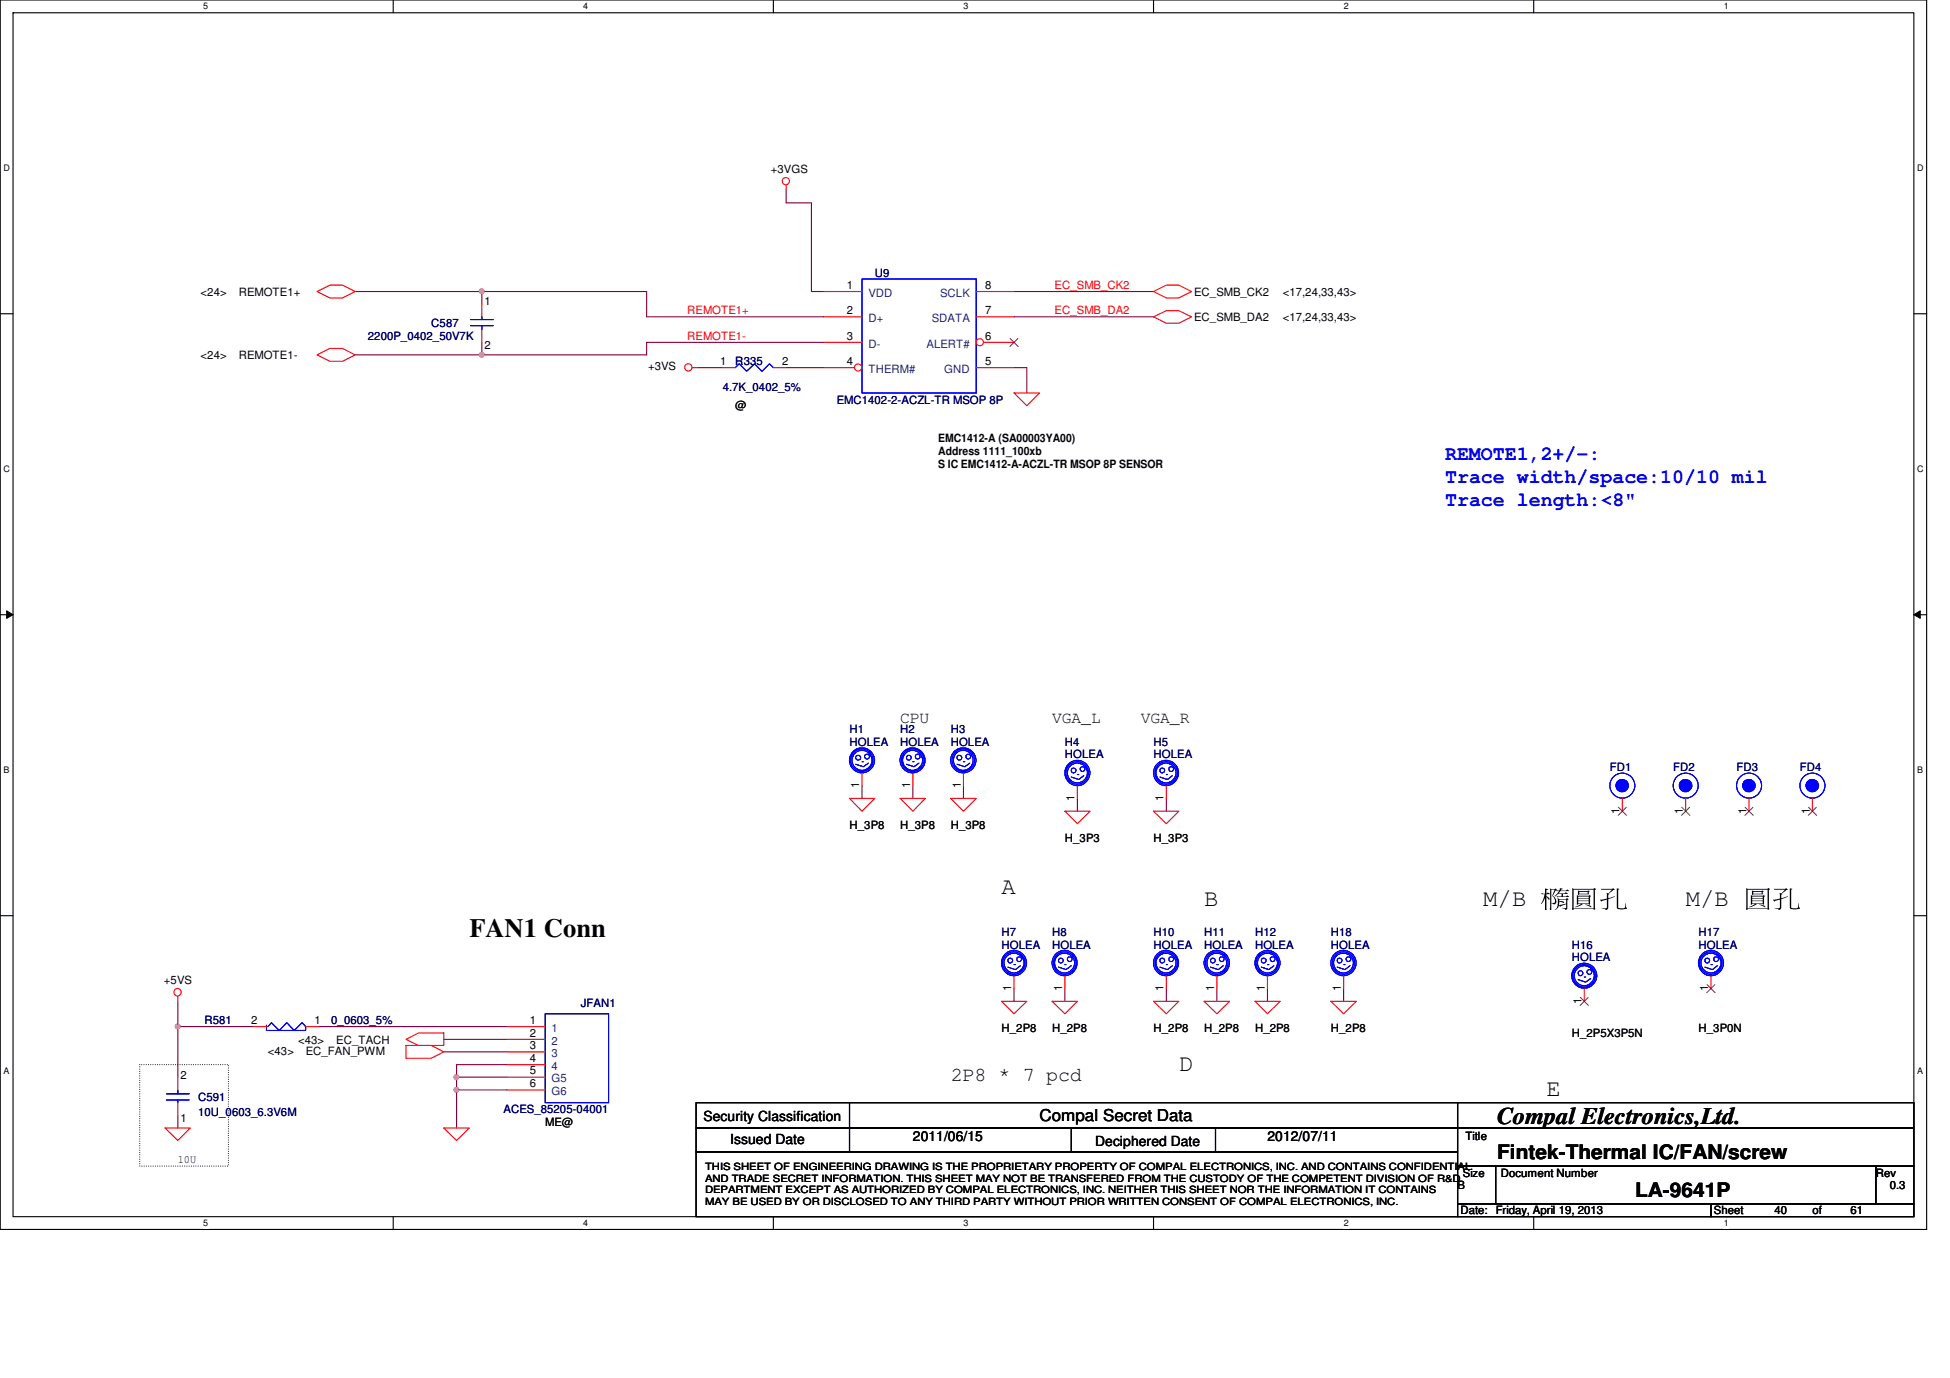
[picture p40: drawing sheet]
<svg xmlns="http://www.w3.org/2000/svg" width="297mm" height="210mm" viewBox="0 0 297 210" stroke-linecap="round" stroke-linejoin="round" font-family="sans-serif">
<defs><g id="words">
<text font-size="4" x="71.5" y="142.7">FAN1 Conn</text>
<g font-size="3.6">
<text x="152.6" y="136.1">A</text>
<text x="183.4" y="138">B</text>
<text x="225.9" y="138">M/B 橢橢橢</text>
<text x="256.8" y="138">M/B 橢橢</text>
<text x="179.6" y="163.2">D</text>
<text x="235.6" y="167">E</text>
<text x="228" y="171.3">Compal Electronics,Ltd.</text>
</g>
<g font-size="3" fill="#00f">
<text x="220.1" y="70.1">REMOTE1,2+/-:</text>
<text x="220.1" y="73.6">Trace width/space:10/10 mil</text>
<text x="220.1" y="77">Trace length:&lt;8&quot;</text>
</g>
<g font-size="3">
<text x="144.8" y="164.6">2P8 * 7 pcd</text>
<text x="228" y="176.6">Fintek-Thermal IC/FAN/screw</text>
<text x="249.1" y="182.4">LA-9641P</text>
</g>
<g font-size="2.5">
<text x="137.1" y="110.1">CPU</text>
<text x="160.3" y="110.1">VGA_L</text>
<text x="173.8" y="110.1">VGA_R</text>
<text x="158.4" y="170.8">Compal Secret Data</text>
</g>
<g font-size="2.1">
<text x="107.2" y="170.7">Security Classification</text>
<text x="139.1" y="173.8">2011/06/15</text>
<text x="193.1" y="173.8">2012/07/11</text>
<text x="111.2" y="174.3">Issued Date</text>
<text x="166.8" y="174.5">Deciphered Date</text>
</g>
<g font-size="1.7">
<text x="117.4" y="26.3">+3VGS</text>
<text x="30.6" y="45">&lt;24&gt;</text>
<text x="36.4" y="45">REMOTE1+</text>
<text x="73.8" y="46.5">1</text>
<text x="129" y="44">1</text>
<text x="129" y="47.8">2</text>
<text x="150.1" y="44">8</text>
<text x="150.1" y="47.8">7</text>
<text x="181.9" y="45">EC_SMB_CK2</text>
<text x="195.4" y="45">&lt;17,24,33,43&gt;</text>
<text x="73.8" y="53.2">2</text>
<text x="129" y="51.7">3</text>
<text x="150.1" y="51.7">6</text>
<text x="181.9" y="48.9">EC_SMB_DA2</text>
<text x="195.4" y="48.9">&lt;17,24,33,43&gt;</text>
<text x="30.6" y="54.7">&lt;24&gt;</text>
<text x="36.4" y="54.7">REMOTE1-</text>
<text x="98.7" y="56.4">+3VS</text>
<text x="109.7" y="55.6">1</text>
<text x="119.2" y="55.6">2</text>
<text x="129" y="55.6">4</text>
<text x="150.1" y="55.6">5</text>
<text x="112" y="62.2">@</text>
<text x="142.9" y="67.3">EMC1412-A (SA00003YA00)</text>
<text x="142.9" y="69.3">Address 1111_100xb</text>
<text x="142.9" y="71.3">S IC EMC1412-A-ACZL-TR MSOP 8P SENSOR</text>
<text x="130.9" y="120.1" transform="rotate(-90 130.9 120.1)">1</text>
<text x="138.6" y="120.1" transform="rotate(-90 138.6 120.1)">1</text>
<text x="146.3" y="120.1" transform="rotate(-90 146.3 120.1)">1</text>
<text x="163.7" y="122" transform="rotate(-90 163.7 122)">1</text>
<text x="177.2" y="122" transform="rotate(-90 177.2 122)">1</text>
<text x="246.7" y="124" transform="rotate(-90 246.7 124)">1</text>
<text x="256.4" y="124" transform="rotate(-90 256.4 124)">1</text>
<text x="266" y="124" transform="rotate(-90 266 124)">1</text>
<text x="275.7" y="124" transform="rotate(-90 275.7 124)">1</text>
<text x="129.4" y="126.3">H_3P8</text>
<text x="137.1" y="126.3">H_3P8</text>
<text x="144.8" y="126.3">H_3P8</text>
<text x="162.2" y="128.3">H_3P3</text>
<text x="175.7" y="128.3">H_3P3</text>
<text x="25" y="149.9">+5VS</text>
<text x="38.3" y="156">2</text>
<text x="47.9" y="156">1</text>
<text x="80.7" y="156">1</text>
<text x="154" y="151" transform="rotate(-90 154 151)">1</text>
<text x="161.8" y="151" transform="rotate(-90 161.8 151)">1</text>
<text x="177.2" y="151" transform="rotate(-90 177.2 151)">1</text>
<text x="185" y="151" transform="rotate(-90 185 151)">1</text>
<text x="192.7" y="151" transform="rotate(-90 192.7 151)">1</text>
<text x="204.3" y="151" transform="rotate(-90 204.3 151)">1</text>
<text x="240.9" y="152.9" transform="rotate(-90 240.9 152.9)">1</text>
<text x="260.2" y="151" transform="rotate(-90 260.2 151)">1</text>
<text x="40.8" y="160.7">&lt;43&gt;</text>
<text x="45.4" y="159">&lt;43&gt;</text>
<text x="46.6" y="160.7">EC_FAN_PWM</text>
<text x="51.2" y="159">EC_TACH</text>
<text x="80.7" y="157.9">2</text>
<text x="80.7" y="159.8">3</text>
<text x="80.7" y="161.8">4</text>
<text x="152.6" y="157.2">H_2P8</text>
<text x="160.3" y="157.2">H_2P8</text>
<text x="175.7" y="157.2">H_2P8</text>
<text x="183.4" y="157.2">H_2P8</text>
<text x="191.2" y="157.2">H_2P8</text>
<text x="202.7" y="157.2">H_2P8</text>
<text x="239.4" y="158">H_2P5X3P5N</text>
<text x="258.7" y="157.2">H_3P0N</text>
<text x="27.5" y="164.3">2</text>
<text x="80.7" y="163.7">5</text>
<text x="80.7" y="165.6">6</text>
<text x="27.5" y="170.9">1</text>
<text x="83.1" y="171.5">ME@</text>
<text x="223.2" y="173.6">Title</text>
<text x="27.1" y="177.1">10U</text>
<text x="222.8" y="179.2">Size</text>
<text x="228.6" y="179.2">Document Number</text>
<text x="285.7" y="179.2">Rev</text>
<text x="222" y="181.1">B</text>
<text x="222.5" y="185">Date: Friday, April 19, 2013</text>
<text x="261.1" y="185">Sheet</text>
<text x="270.3" y="185">40</text>
<text x="276.1" y="185">of</text>
<text x="281.9" y="185">61</text>
<text x="287.9" y="181.1">0.3</text>
</g>
<g font-size="1.7" fill="#f00">
<text x="104.7" y="47.9">REMOTE1+</text>
<text x="160.7" y="44">EC_SMB_CK2</text>
<text x="160.7" y="47.9">EC_SMB_DA2</text>
<text x="104.7" y="51.8">REMOTE1-</text>
</g>
<g font-size="1.7" fill="#004080">
<text x="132.3" y="45.2">VDD</text>
<text x="143.2" y="45.2">SCLK</text>
<text x="132.3" y="49.1">D+</text>
<text x="132.3" y="53">D-</text>
<text x="141.1" y="53">ALERT#</text>
<text x="141.9" y="49.1">SDATA</text>
<text x="132.3" y="56.8">THERM#</text>
<text x="143.8" y="56.8">GND</text>
<text x="84" y="157.2">1</text>
<text x="84" y="159.1">2</text>
<text x="84" y="161">3</text>
<text x="84" y="164.9">G5</text>
<text x="84" y="166.8">G6</text>
<text x="84" y="163">4</text>
</g>
<g font-size="1.7" fill="#000080">
<text x="133.3" y="42.2">U9</text>
<text x="56" y="51.8">2200P_0402_50V7K</text>
<text x="65.7" y="49.9">C587</text>
<text x="110.1" y="59.5">4.7K_0402_5%</text>
<text x="112" y="55.7">R335</text>
<text x="127.5" y="61.5">EMC1402-2-ACZL-TR MSOP 8P</text>
<text x="129.4" y="111.7">H1</text>
<text x="129.4" y="113.6">HOLEA</text>
<text x="137.1" y="111.7">H2</text>
<text x="137.1" y="113.6">HOLEA</text>
<text x="144.8" y="111.7">H3</text>
<text x="144.8" y="113.6">HOLEA</text>
<text x="162.2" y="113.6">H4</text>
<text x="175.7" y="113.6">H5</text>
<text x="162.2" y="115.5">HOLEA</text>
<text x="175.7" y="115.5">HOLEA</text>
<text x="245.2" y="117.4">FD1</text>
<text x="254.9" y="117.4">FD2</text>
<text x="264.5" y="117.4">FD3</text>
<text x="274.2" y="117.4">FD4</text>
<text x="152.6" y="142.5">H7</text>
<text x="160.3" y="142.5">H8</text>
<text x="175.7" y="142.5">H10</text>
<text x="183.4" y="142.5">H11</text>
<text x="191.2" y="142.5">H12</text>
<text x="202.7" y="142.5">H18</text>
<text x="258.7" y="142.5">H17</text>
<text x="152.6" y="144.5">HOLEA</text>
<text x="160.3" y="144.5">HOLEA</text>
<text x="175.7" y="144.5">HOLEA</text>
<text x="183.4" y="144.5">HOLEA</text>
<text x="191.2" y="144.5">HOLEA</text>
<text x="202.7" y="144.5">HOLEA</text>
<text x="239.4" y="144.5">H16</text>
<text x="239.4" y="146.4">HOLEA</text>
<text x="258.7" y="144.5">HOLEA</text>
<text x="88.5" y="153.4">JFAN1</text>
<text x="31.2" y="156">R581</text>
<text x="50.5" y="156">0_0603_5%</text>
<text x="30.2" y="167.6">C591</text>
<text x="30.2" y="170">10U_0603_6.3V6M</text>
<text x="76.7" y="169.6">ACES_85205-04001</text>
</g>
<g font-size="1.5">
<text x="107.4" y="178.2">THIS SHEET OF ENGINEERING DRAWING IS THE PROPRIETARY PROPERTY OF COMPAL ELECTRONICS, INC. AND CONTAINS CONFIDENTIAL</text>
<text x="107.4" y="180">AND TRADE SECRET INFORMATION. THIS SHEET MAY NOT BE TRANSFERED FROM THE CUSTODY OF THE COMPETENT DIVISION OF R&amp;D</text>
<text x="107.4" y="181.8">DEPARTMENT EXCEPT AS AUTHORIZED BY COMPAL ELECTRONICS, INC. NEITHER THIS SHEET NOR THE INFORMATION IT CONTAINS</text>
<text x="107.4" y="183.6">MAY BE USED BY OR DISCLOSED TO ANY THIRD PARTY WITHOUT PRIOR WRITTEN CONSENT OF COMPAL ELECTRONICS, INC.</text>
</g>
<g font-size="1.4">
<text x="30.9" y="1.4">5</text>
<text x="88.9" y="1.4">4</text>
<text x="146.8" y="1.4">3</text>
<text x="204.7" y="1.4">2</text>
<text x="262.6" y="1.4">1</text>
<text x=".5" y="26.1">D</text>
<text x="292.1" y="26.1">D</text>
<text x=".5" y="71.9">C</text>
<text x="292.1" y="71.9">C</text>
<text x=".5" y="117.8">B</text>
<text x="292.1" y="117.8">B</text>
<text x=".5" y="163.6">A</text>
<text x="292.1" y="163.6">A</text>
<text x="30.9" y="186.8">5</text>
<text x="88.9" y="186.8">4</text>
<text x="146.8" y="186.8">3</text>
<text x="204.7" y="186.8">2</text>
<text x="262.6" y="186.8">1</text>
</g>
</g></defs>
<path d="M0 0h293.5v187.3h-293.5zM2 1.9h289.5v183.4h-289.5z" fill="none" stroke="#000" stroke-width=".17"/>
<g fill="#fff">
<path d="M30.9 .2h.8v1.5h-.8z"/>
<path d="M30.9 185.5h.8v1.6h-.8z"/>
</g>
<path d="M59.9 0v1.9M59.9 185.3v2" fill="none" stroke="#000" stroke-width=".17"/>
<g fill="#fff">
<path d="M88.9 .2h.7v1.5h-.7z"/>
<path d="M88.9 185.5h.7v1.6h-.7z"/>
</g>
<path d="M117.8 0v1.9M117.8 185.3v2" fill="none" stroke="#000" stroke-width=".17"/>
<g fill="#fff">
<path d="M146.8 .2h.7v1.5h-.7z"/>
<path d="M146.8 185.5h.7v1.6h-.7z"/>
</g>
<path d="M175.7 0v1.9M175.7 185.3v2" fill="none" stroke="#000" stroke-width=".17"/>
<g fill="#fff">
<path d="M204.7 .2h.7v1.5h-.7z"/>
<path d="M204.7 185.5h.7v1.6h-.7z"/>
</g>
<path d="M233.6 0v1.9M233.6 185.3v2" fill="none" stroke="#000" stroke-width=".17"/>
<g fill="#fff">
<path d="M262.6 .2h.7v1.5h-.7z"/>
<path d="M262.6 185.5h.7v1.6h-.7z"/>
<path d="M.5 24.8h1v1.6h-1z"/>
<path d="M292 24.8h1v1.6h-1z"/>
<path d="M.5 70.7h1v1.5h-1z"/>
<path d="M292 70.7h1v1.5h-1z"/>
</g>
<path d="M0 47.8h2M291.5 47.8h2" fill="none" stroke="#000" stroke-width=".17"/>
<g fill="#fff">
<path d="M.5 116.5h.9v1.6h-.9z"/>
<path d="M292 116.5h.9v1.6h-.9z"/>
</g>
<path d="M0 93.6h2M291.5 93.6h2" fill="none" stroke="#000" stroke-width=".17"/>
<path d="M1 93l1 .6-1 .6zM291.5 93.6l1-.6v1.2z" fill="#000"/>
<path d="M1 93l1 .6-1 .6zM291.5 93.6l1-.6v1.2z" fill="none" stroke="#000" stroke-width=".15"/>
<g fill="#fff">
<path d="M.5 162.4h.9v1.5h-.9z"/>
<path d="M292 162.4h.9v1.5h-.9z"/>
</g>
<path d="M0 139.5h2M291.5 139.5h2" fill="none" stroke="#000" stroke-width=".17"/>
<path d="M21.3 162.2h13.5v15.4h-13.5z" fill="none" stroke="#000" stroke-width=".17" stroke-dasharray="0 .3"/>
<path d="M69.5 166v5.8" fill="none" stroke="#800040" stroke-width=".17"/>
<circle cx="69.5" cy="166" r=".37" fill="#f0f"/>
<circle cx="69.5" cy="166" r=".37" fill="none" stroke="#f0f" stroke-width=".17"/>
<path d="M27.1 169.9v1.9M69.5 162.2h7.8M77.3 164.1h-7.8v1.9h7.8" fill="none" stroke="#800040" stroke-width=".17"/>
<circle cx="69.5" cy="164.1" r=".38" fill="#f0f"/>
<circle cx="69.5" cy="164.1" r=".38" fill="none" stroke="#f0f" stroke-width=".17"/>
<path d="M27.1 156.4v7.7" fill="none" stroke="#800040" stroke-width=".17"/>
<circle cx="27.1" cy="156.3" r=".37" fill="#f0f"/>
<circle cx="27.1" cy="156.3" r=".37" fill="none" stroke="#f0f" stroke-width=".17"/>
<path d="M73.4 54.1h25.1M67.6 158.3h9.7M67.6 160.2h9.7M69.5 162.2v1.9" fill="none" stroke="#800040" stroke-width=".17"/>
<circle cx="73.4" cy="54" r=".37" fill="#f0f"/>
<circle cx="73.4" cy="54" r=".37" fill="none" stroke="#f0f" stroke-width=".17"/>
<g fill="none" stroke="#800040" stroke-width=".17">
<path d="M119.8 29v1.9h3.8v13.5h1.9M54.1 44.4h19.3M73.4 44.4h25.1v3.9h27M73.4 52.2v1.9M73.4 44.4v2M106.2 56h3.9M119.8 56h5.7M125.5 52.2h-27v1.9M154.5 56h1.9v3.9M154.5 44.4h21.2M154.5 48.3h21.2M131.3 119.7v1.9"/>
<path d="M139.1 119.7v1.9M146.8 119.7v1.9M164.1 121.6v2M177.7 121.6v2M48.5 156.4h28.8M154.5 150.6v1.9M162.2 150.6v1.9M177.7 150.6v1.9M185.4 150.6v1.9M193.1 150.6v1.9M204.7 150.6v1.9"/>
</g>
<circle cx="73.4" cy="44.4" r=".37" fill="#f0f"/>
<circle cx="73.4" cy="44.4" r=".37" fill="none" stroke="#f0f" stroke-width=".17"/>
<path d="M54.1 54.1h19.3M27.1 152.5v3.9h11.5" fill="none" stroke="#800040" stroke-width=".17"/>
<g fill="none" stroke="#f00" stroke-width=".17">
<path d="M119.8 28.2v.8M48.3 44.4l1.9-1h2l1.9 1-1.9 1h-2zM48.3 54.1l1.9-1h2l1.9 1-1.9 .9h-2zM73.4 46.4v1.9M73.4 50.2v2M105.4 56h.8M154.5 59.9h3.9l-2 1.9zM175.7 44.4l2-1h1.9l1.9 1-1.9 1h-1.9zM175.7 48.3l2-1h1.9l1.9 1-1.9 .9h-1.9zM129.4 121.6h3.9l-2 2zM137.1 121.6h3.9l-1.9 2zM144.8 121.6h3.9l-1.9 2z"/>
<path d="M162.2 123.6h3.9l-2 1.9zM175.7 123.6h3.9l-1.9 1.9zM27.1 151.8v.7M61.8 159.3h3.9l1.9 .9-1.9 1h-3.9zM61.8 158.3l1.9-1h3.9v2h-3.9zM152.6 152.5h3.8l-1.9 1.9zM160.3 152.5h3.8l-1.9 1.9zM175.7 152.5h3.9l-1.9 1.9zM183.4 152.5h3.9l-1.9 1.9zM191.2 152.5h3.8l-1.9 1.9zM202.7 152.5h3.9l-1.9 1.9zM25.1 171.8h3.9l-1.9 1.9z"/>
<path d="M67.6 171.8h3.9l-2 1.9z"/>
<circle cx="119.7" cy="27.6" r=".56"/>
<circle cx="104.8" cy="56" r=".56"/>
<circle cx="27" cy="151.1" r=".56"/>
</g>
<g fill="none" stroke="#000" stroke-width=".17">
<path d="M106 168h116v3.8h-116zM106 171.8h116v3.7h-116zM106 175.5h116v9.8h-116zM129.4 168v7.5M163.2 171.8v3.7M185.2 171.8v3.7M222 168h69.5v3.8h-69.5zM222 171.8h69.5v5.8h-69.5zM222 177.6h5.8v5.8h-5.8zM227.8 177.6h57.9v5.8h-57.9zM285.7 177.6h5.8v5.8h-5.8zM222 183.4h38.6v1.9h-38.6z"/>
<path d="M260.6 183.4h30.9v1.9h-30.9z"/>
</g>
<path d="M71.7 49.6h3.4M71.7 48.7h3.4M73.4 48.3v.4M73.4 49.6v.6" fill="none" stroke="#00f" stroke-width=".17"/>
<circle cx="256.8" cy="119.7" r=".95" fill="#00f"/>
<g fill="none" stroke="#00f" stroke-width=".17">
<circle cx="256.8" cy="119.7" r=".95"/>
<circle cx="256.8" cy="119.7" r="1.9"/>
</g>
<circle cx="256.8" cy="119.7" r=".95" fill="#00f"/>
<g fill="none" stroke="#00f" stroke-width=".17">
<path d="M131.3 42.5h17.4v17.4h-17.4z"/>
<circle cx="256.8" cy="119.7" r=".95"/>
<circle cx="256.8" cy="119.7" r="1.9"/>
</g>
<path d="M125.5 44.4h5.8M256.8 121.6v2" fill="none" stroke="#f00" stroke-width=".17"/>
<path d="M256.2 123l1.2 1.2M257.4 123l-1.3 1.2" fill="none" stroke="#804000" stroke-width=".15"/>
<circle cx="149.3" cy="52.1" r=".55" fill="#fff"/>
<g fill="none" stroke="#f00" stroke-width=".17">
<path d="M149.9 52.2h4.6"/>
<circle cx="149.3" cy="52.1" r=".55"/>
</g>
<path d="M153.9 51.6l1.2 1.2M155.1 51.6l-1.3 1.2" fill="none" stroke="#804000" stroke-width=".15"/>
<circle cx="130.7" cy="56" r=".55" fill="#fff"/>
<g fill="none" stroke="#f00" stroke-width=".17">
<path d="M125.5 56h4.7M125.5 48.3h5.8M125.5 52.2h5.8M148.7 56h5.8M148.7 44.4h5.8M148.7 48.3h5.8M131.3 117.8v1.9M139.1 117.8v1.9M77.3 156.4h5.8M77.3 158.3h5.8M154.5 148.7v1.9M27.1 168v1.9"/>
<path d="M27.1 164.1v1.9M77.3 160.2h5.8M77.3 164.1h5.8M77.3 166h5.8M77.3 162.2h5.8"/>
<circle cx="130.7" cy="56" r=".55"/>
</g>
<g fill="none" stroke="#00f" stroke-width=".17">
<path d="M131.3 116h.2M132.3 116.2l-.8 .6-1.2-.4M139.1 116h.1M140 116.2l-.8 .6-1.1-.4M83.1 154.4h9.6v13.6h-9.6zM154.5 146.9h.2M155.4 147.1l-.7 .6-1.2-.4M25.4 166.6h3.4M25.4 167.5h3.4M27.1 167.5v.5M27.1 166v.6"/>
<circle cx="130.7" cy="115.4" r=".37"/>
<circle cx="131.3" cy="115.8" r="1.72"/>
<circle cx="131.3" cy="115.8" r="1.9"/>
<circle cx="131.3" cy="115.8" r="1.52"/>
<circle cx="132.1" cy="115.2" r=".37"/>
<circle cx="138.4" cy="115.4" r=".37"/>
<circle cx="139" cy="115.8" r="1.9"/>
<circle cx="139" cy="115.8" r="1.52"/>
<circle cx="139" cy="115.8" r="1.72"/>
<circle cx="139.8" cy="115.2" r=".37"/>
<circle cx="153.9" cy="146.3" r=".37"/>
<circle cx="154.4" cy="146.7" r="1.72"/>
<circle cx="154.5" cy="146.7" r="1.92"/>
<circle cx="154.5" cy="146.7" r="1.51"/>
<circle cx="155.2" cy="146.1" r=".37"/>
</g>
<circle cx="266.4" cy="119.7" r=".95" fill="#00f"/>
<g fill="none" stroke="#00f" stroke-width=".17">
<circle cx="266.4" cy="119.7" r=".95"/>
<circle cx="266.4" cy="119.7" r="1.9"/>
</g>
<circle cx="266.4" cy="119.7" r=".95" fill="#00f"/>
<g fill="none" stroke="#00f" stroke-width=".17">
<path d="M40.6 156.2v.8M40.8 156.4l.6-.6 1.1 1.2 1.2-1.2 1.1 1.2 1.2-1.2 .6 .6v.6h-5.8M162.2 146.9h.2M163.2 147.1l-.8 .6-1.2-.4M241.3 148.8h.2M242.3 149l-.8 .6-1.1-.4M260.6 146.9h.2M261.6 147.1l-.8 .6-1.1-.4"/>
<circle cx="266.4" cy="119.7" r=".95"/>
<circle cx="266.4" cy="119.7" r="1.9"/>
<circle cx="161.6" cy="146.3" r=".37"/>
<circle cx="162.2" cy="146.7" r="1.92"/>
<circle cx="162.2" cy="146.7" r="1.51"/>
<circle cx="162.2" cy="146.7" r="1.72"/>
<circle cx="162.9" cy="146.1" r=".37"/>
<circle cx="240.7" cy="148.2" r=".38"/>
<circle cx="241.3" cy="148.6" r="1.72"/>
<circle cx="241.3" cy="148.6" r="1.9"/>
<circle cx="241.3" cy="148.6" r="1.52"/>
<circle cx="242.1" cy="148" r=".37"/>
<circle cx="260.1" cy="146.3" r=".37"/>
<circle cx="260.6" cy="146.7" r="1.72"/>
<circle cx="260.6" cy="146.7" r="1.92"/>
<circle cx="260.6" cy="146.7" r="1.51"/>
<circle cx="261.4" cy="146.1" r=".37"/>
</g>
<path d="M266.4 121.6v2M38.6 156.4h2M46.6 156.4h1.9M162.2 148.7v1.9M241.3 150.6v1.9M260.6 148.7v1.9" fill="none" stroke="#f00" stroke-width=".17"/>
<path d="M265.8 123l1.3 1.2M267 123l-1.2 1.2M240.7 151.9l1.3 1.3M241.9 151.9l-1.2 1.3M260 150l1.3 1.2M261.2 150l-1.2 1.2" fill="none" stroke="#804000" stroke-width=".15"/>
<circle cx="276.1" cy="119.7" r=".95" fill="#00f"/>
<g fill="none" stroke="#00f" stroke-width=".17">
<circle cx="276.1" cy="119.7" r=".95"/>
<circle cx="276.1" cy="119.7" r="1.9"/>
</g>
<circle cx="276.1" cy="119.7" r=".95" fill="#00f"/>
<g fill="none" stroke="#00f" stroke-width=".17">
<path d="M177.7 146.9h.1M178.6 147.1l-.8 .6-1.1-.4M185.4 146.9h.2M186.3 147.1l-.7 .6-1.2-.4M193.1 146.9h.2M194 147.1l-.7 .6-1.2-.4M204.7 146.9h.2M205.6 147.1l-.7 .6-1.2-.4"/>
<circle cx="276.1" cy="119.7" r=".95"/>
<circle cx="276.1" cy="119.7" r="1.9"/>
<circle cx="177" cy="146.3" r=".37"/>
<circle cx="177.6" cy="146.7" r="1.92"/>
<circle cx="177.6" cy="146.7" r="1.51"/>
<circle cx="177.6" cy="146.7" r="1.72"/>
<circle cx="178.4" cy="146.1" r=".37"/>
<circle cx="184.7" cy="146.3" r=".37"/>
<circle cx="185.3" cy="146.7" r="1.51"/>
<circle cx="185.3" cy="146.7" r="1.93"/>
<circle cx="185.3" cy="146.7" r="1.72"/>
<circle cx="186.1" cy="146.1" r=".37"/>
<circle cx="192.5" cy="146.3" r=".37"/>
<circle cx="193" cy="146.7" r="1.72"/>
<circle cx="193.1" cy="146.7" r="1.92"/>
<circle cx="193.1" cy="146.7" r="1.51"/>
<circle cx="193.8" cy="146.1" r=".37"/>
<circle cx="204" cy="146.3" r=".37"/>
<circle cx="204.6" cy="146.7" r="1.51"/>
<circle cx="204.6" cy="146.7" r="1.93"/>
<circle cx="204.6" cy="146.7" r="1.72"/>
<circle cx="205.4" cy="146.1" r=".37"/>
</g>
<path d="M276.1 121.6v2M177.7 148.7v1.9M185.4 148.7v1.9M193.1 148.7v1.9M204.7 148.7v1.9" fill="none" stroke="#f00" stroke-width=".17"/>
<path d="M275.5 123l1.2 1.2M276.7 123l-1.3 1.2" fill="none" stroke="#804000" stroke-width=".15"/>
<circle cx="247.1" cy="119.7" r=".95" fill="#00f"/>
<g fill="none" stroke="#00f" stroke-width=".17">
<circle cx="247.1" cy="119.7" r=".95"/>
<circle cx="247.1" cy="119.7" r="1.9"/>
</g>
<circle cx="247.1" cy="119.7" r=".95" fill="#00f"/>
<g fill="none" stroke="#00f" stroke-width=".17">
<path d="M112 56l.6-.6 1.1 1.2 1.2-1.2 1.2 1.2 1.1-1.2 .6 .6M146.8 116h.2M147.7 116.2l-.7 .6-1.2-.4M164.1 118h.2M165.1 118.1l-.8 .6-1.1-.3M177.7 118h.1M178.6 118.1l-.8 .6-1.1-.3"/>
<circle cx="146.1" cy="115.4" r=".37"/>
<circle cx="146.7" cy="115.8" r="1.52"/>
<circle cx="146.7" cy="115.8" r="1.72"/>
<circle cx="146.7" cy="115.8" r="1.92"/>
<circle cx="147.5" cy="115.2" r=".37"/>
<circle cx="163.5" cy="117.4" r=".37"/>
<circle cx="164.1" cy="117.7" r="1.72"/>
<circle cx="164.1" cy="117.7" r="1.92"/>
<circle cx="164.1" cy="117.7" r="1.51"/>
<circle cx="164.9" cy="117.1" r=".37"/>
<circle cx="177" cy="117.4" r=".37"/>
<circle cx="177.6" cy="117.7" r="1.92"/>
<circle cx="177.6" cy="117.7" r="1.51"/>
<circle cx="177.6" cy="117.7" r="1.72"/>
<circle cx="178.4" cy="117.1" r=".37"/>
<circle cx="247.1" cy="119.7" r=".95"/>
<circle cx="247.1" cy="119.7" r="1.9"/>
</g>
<path d="M110.1 56h1.9M117.8 56h2M146.8 117.8v1.9M164.1 119.7v1.9M177.7 119.7v1.9M247.1 121.6v2" fill="none" stroke="#f00" stroke-width=".17"/>
<path d="M246.5 123l1.3 1.2M247.7 123l-1.2 1.2" fill="none" stroke="#804000" stroke-width=".15"/>
<circle cx="69.5" cy="166" r=".37" fill="#f0f"/>
<circle cx="69.5" cy="166" r=".37" fill="none" stroke="#f0f" stroke-width=".17"/>
<circle cx="69.5" cy="164.1" r=".38" fill="#f0f"/>
<circle cx="69.5" cy="164.1" r=".38" fill="none" stroke="#f0f" stroke-width=".17"/>
<circle cx="27.1" cy="156.3" r=".37" fill="#f0f"/>
<circle cx="27.1" cy="156.3" r=".37" fill="none" stroke="#f0f" stroke-width=".17"/>
<circle cx="73.4" cy="54" r=".37" fill="#f0f"/>
<circle cx="73.4" cy="54" r=".37" fill="none" stroke="#f0f" stroke-width=".17"/>
<circle cx="73.4" cy="44.4" r=".37" fill="#f0f"/>
<circle cx="73.4" cy="44.4" r=".37" fill="none" stroke="#f0f" stroke-width=".17"/>
<use href="#words"/>
</svg>
